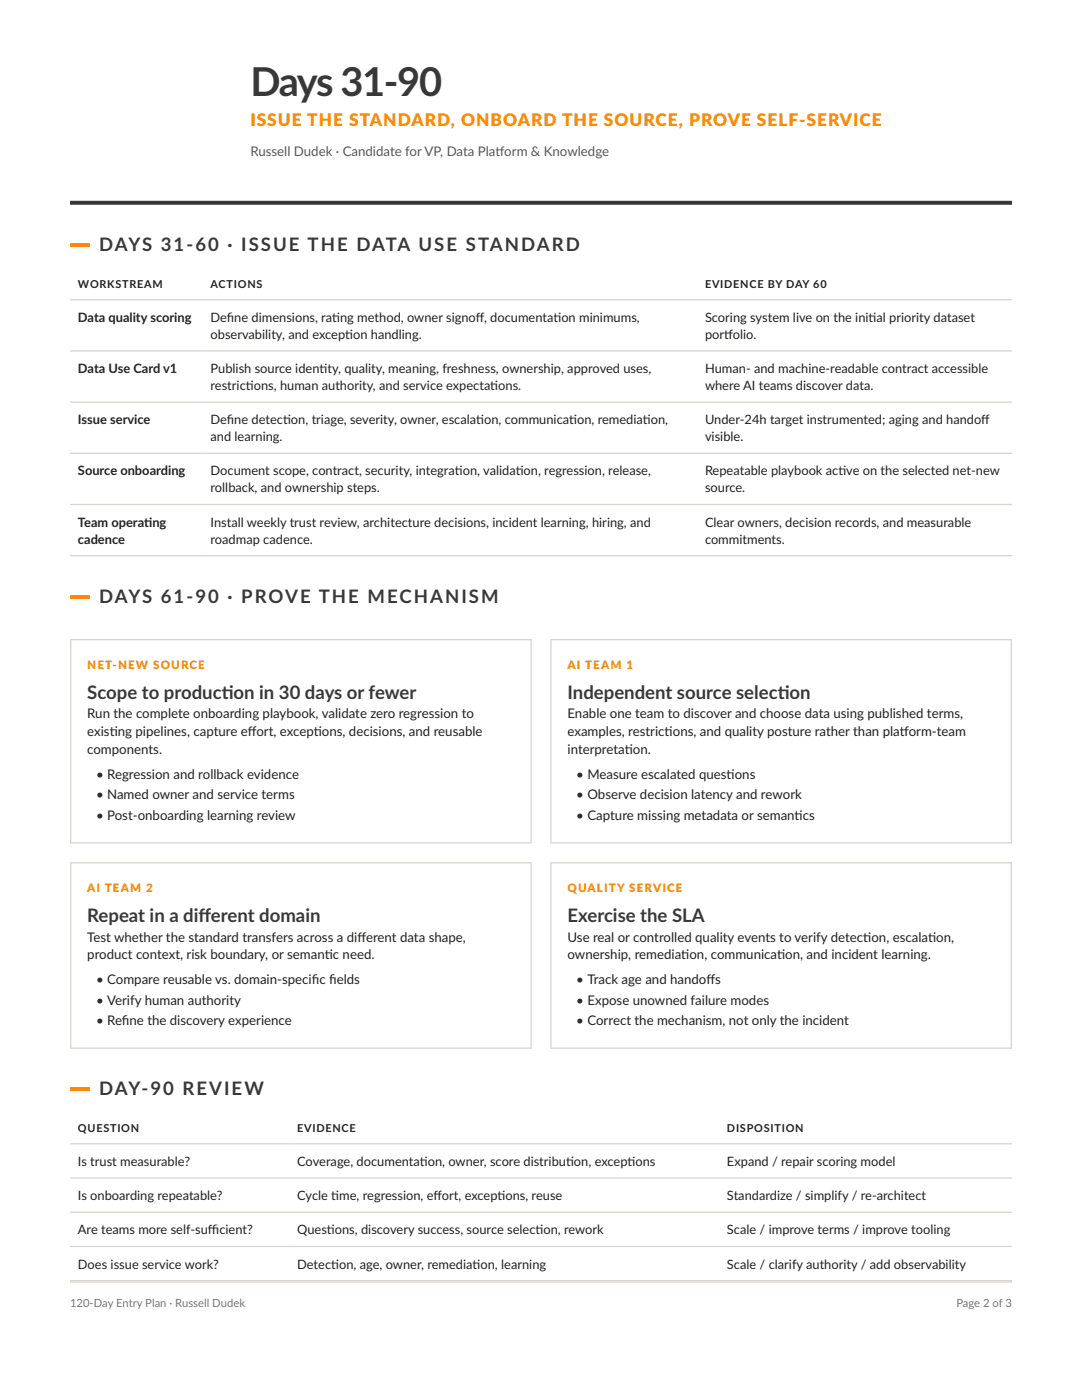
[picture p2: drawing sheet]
<svg xmlns="http://www.w3.org/2000/svg" width="216mm" height="279mm" viewBox="0 0 216 279" stroke-linecap="round" stroke-linejoin="round" font-family="sans-serif">
<defs><g id="words">
<text font-size="7.9" fill="#383838" x="50" y="19.2">Days 31-90</text>
<g font-size="3.7" fill="#383838">
<text x="19.8" y="50.1">DAYS 31-60 · ISSUE THE DATA USE STANDARD</text>
<text x="19.8" y="120.3">DAYS 61-90 · PROVE THE MECHANISM</text>
<text x="17.4" y="139.4">Scope to product</text>
<text x="44.2" y="139.4">ion in 30 days or fewer</text>
<text x="113.2" y="139.4">Independent source select</text>
<text x="155.2" y="139.4">ion</text>
<text x="17.4" y="184">Repeat in a dif</text>
<text x="39.6" y="184">ferent domain</text>
<text x="113.2" y="184">Exercise the SLA</text>
<text x="19.8" y="218.6">DAY-90 REVIEW</text>
</g>
<text font-size="3.4" fill="#ff8900" x="50" y="25.2">ISSUE THE STANDARD, ONBOARD THE SOURCE, PROVE SELF-SERVICE</text>
<g font-size="2.6" fill="#585954">
<text x="50" y="31.1">Russell Dudek · Candidate for VP, Data Plat</text>
<text x="98.9" y="31.1">form &amp; Knowledge</text>
</g>
<g font-size="2.6" fill="#20211f">
<text x="15.6" y="64.2">Data quality scoring</text>
<text x="42" y="64.2">Def</text>
<text x="45.3" y="64.2">ine dimensions, rat</text>
<text x="66.3" y="64.2">ing method, owner signof</text>
<text x="94.9" y="64.2">f, documentat</text>
<text x="110.4" y="64.2">ion minimums,</text>
<text x="140.7" y="64.2">Scoring system live on the init</text>
<text x="173.3" y="64.2">ial priority dataset</text>
<text x="42" y="67.6">observability, and except</text>
<text x="68.9" y="67.6">ion handling.</text>
<text x="140.7" y="67.6">port</text>
<text x="144.5" y="67.6">folio.</text>
<text x="15.6" y="74.4">Data Use Card v1</text>
<text x="42" y="74.4">Publish source ident</text>
<text x="42" y="77.8">restrict</text>
<text x="49.1" y="77.8">ions, human authority, and service expectat</text>
<text x="63.8" y="74.4">ity, quality, meaning, freshness, ownership, approved uses,</text>
<text x="97.8" y="77.8">ions.</text>
<text x="140.7" y="74.4">Human- and machine-readable contract accessible</text>
<text x="140.7" y="77.8">where AI teams discover data.</text>
<text x="15.6" y="84.7">Issue service</text>
<text x="42" y="84.7">Def</text>
<text x="42" y="88">and learning.</text>
<text x="45.3" y="84.7">ine detect</text>
<text x="56.5" y="84.7">ion, triage, severity, owner, escalat</text>
<text x="95" y="84.7">ion, communicat</text>
<text x="113.6" y="84.7">ion, remediat</text>
<text x="128.3" y="84.7">ion,</text>
<text x="140.7" y="84.7">Under-24h target instrumented; aging and handof</text>
<text x="140.7" y="88">visible.</text>
<text x="195.8" y="84.7">f</text>
<text x="15.6" y="94.9">Source onboarding</text>
<text x="42" y="94.9">Document scope, contract, security, integrat</text>
<text x="90.8" y="94.9">ion, validat</text>
<text x="102.9" y="94.9">ion, regression, release,</text>
<text x="140.7" y="94.9">Repeatable playbook act</text>
<text x="167.3" y="94.9">ive on the selected net-new</text>
<text x="42" y="98.3">rollback, and ownership steps.</text>
<text x="140.7" y="98.3">source.</text>
<text x="15.6" y="105.1">Team operat</text>
<text x="28.8" y="105.1">ing</text>
<text x="42" y="105.1">Install weekly trust review, architecture decisions, incident learning, hiring, and</text>
<text x="140.7" y="105.1">Clear owners, decision records, and measurable</text>
<text x="15.6" y="108.5">cadence</text>
<text x="42" y="108.5">roadmap cadence.</text>
<text x="140.7" y="108.5">commitments.</text>
<text x="17.4" y="143.4">Run the complete onboarding playbook, validate zero regression to</text>
<text x="113.2" y="143.4">Enable one team to discover and choose data using published terms,</text>
<text x="17.4" y="147">exist</text>
<text x="21.9" y="147">ing pipelines, capture ef</text>
<text x="49.4" y="147">fort, except</text>
<text x="62.6" y="147">ions, decisions, and reusable</text>
<text x="113.2" y="147">examples, restrict</text>
<text x="132.6" y="147">ions, and quality posture rather than plat</text>
<text x="179.5" y="147">form-team</text>
<text x="17.4" y="150.5">components.</text>
<text x="19.2" y="155.4">• Regression and rollback evidence</text>
<text x="113.2" y="150.5">interpretat</text>
<text x="115" y="155.4">• Measure escalated quest</text>
<text x="124.7" y="150.5">ion.</text>
<text x="145" y="155.4">ions</text>
<text x="19.2" y="159.5">• Named owner and service terms</text>
<text x="115" y="159.5">• Observe decision latency and rework</text>
<text x="19.2" y="163.6">• Post-onboarding learning review</text>
<text x="115" y="163.6">• Capture missing metadata or semant</text>
<text x="158.6" y="163.6">ics</text>
<text x="17.4" y="187.9">Test whether the standard transfers across a dif</text>
<text x="17.4" y="191.5">product context, risk boundary, or semant</text>
<text x="64.8" y="191.5">ic need.</text>
<text x="71.3" y="187.9">ferent data shape,</text>
<text x="113.2" y="187.9">Use real or controlled quality events to verify detect</text>
<text x="113.2" y="191.5">ownership, remediat</text>
<text x="135.9" y="191.5">ion, communicat</text>
<text x="155.1" y="191.5">ion, and incident learning.</text>
<text x="172.3" y="187.9">ion, escalat</text>
<text x="185.2" y="187.9">ion,</text>
<text x="19.2" y="196.4">• Compare reusable vs. domain-specif</text>
<text x="62.2" y="196.4">ic f</text>
<text x="65.7" y="196.4">ields</text>
<text x="115" y="196.4">• Track age and handof</text>
<text x="140.9" y="196.4">fs</text>
<text x="19.2" y="200.5">• Verify human authority</text>
<text x="115" y="200.5">• Expose unowned failure modes</text>
<text x="19.2" y="204.6">• Ref</text>
<text x="24.3" y="204.6">ine the discovery experience</text>
<text x="115" y="204.6">• Correct the mechanism, not only the incident</text>
<text x="15.6" y="232.7">Is trust measurable?</text>
<text x="59.3" y="232.7">Coverage, documentat</text>
<text x="83.8" y="232.7">ion, owner, score distribut</text>
<text x="113" y="232.7">ion, except</text>
<text x="125.2" y="232.7">ions</text>
<text x="145.1" y="232.7">Expand / repair scoring model</text>
<text x="15.6" y="239.5">Is onboarding repeatable?</text>
<text x="59.3" y="239.5">Cycle t</text>
<text x="66.1" y="239.5">ime, regression, ef</text>
<text x="86.5" y="239.5">fort, except</text>
<text x="99.3" y="239.5">ions, reuse</text>
<text x="145.1" y="239.5">Standardize / simplify / re-architect</text>
<text x="15.6" y="246.3">Are teams more self-suf</text>
<text x="41.5" y="246.3">f</text>
<text x="41.5" y="246.3">icient?</text>
<text x="59.3" y="246.3">Quest</text>
<text x="65.2" y="246.3">ions, discovery success, source select</text>
<text x="106.9" y="246.3">ion, rework</text>
<text x="145.1" y="246.3">Scale / improve terms / improve tooling</text>
<text x="15.6" y="253.2">Does issue service work?</text>
<text x="59.3" y="253.2">Detect</text>
<text x="66.1" y="253.2">ion, age, owner, remediat</text>
<text x="94.3" y="253.2">ion, learning</text>
<text x="145.1" y="253.2">Scale / clarify authority / add observability</text>
</g>
<g font-size="2.3" fill="#ff8900">
<text x="17.4" y="133.4">NET-NEW SOURCE</text>
<text x="113.2" y="133.4">AI TEAM 1</text>
<text x="17.4" y="178">AI TEAM 2</text>
<text x="113.2" y="178">QUALITY SERVICE</text>
</g>
<g font-size="2.2" fill="#20211f">
<text x="15.6" y="57.5">WORKSTREAM</text>
<text x="42" y="57.5">ACTIONS</text>
<text x="140.7" y="57.5">EVIDENCE BY DAY 60</text>
<text x="15.6" y="226">QUESTION</text>
<text x="59.3" y="226">EVIDENCE</text>
<text x="145.1" y="226">DISPOSITION</text>
</g>
<g font-size="2.2" fill="#777872">
<text x="14" y="260.8">120-Day Entry Plan · Russell Dudek</text>
<text x="190.8" y="260.8">Page 2 of 3</text>
</g>
</g></defs>
<path d="M14 40l187.9 .1zM14 40h187.9v.9h-187.9z" fill-rule="evenodd" fill="#383838"/>
<path d="M14 59.8h187.9M14 70h187.9M14 80.3h187.9M14 90.5h187.9M14 100.7h187.9M14 110.9h187.9" fill="none" stroke="#d8d6cf" stroke-width=".26"/>
<g fill="#d8d6cf">
<path d="M14.2 127.8h91.6v40.3h-91.6zM14 127.5h92.1v40.9h-92.1z" fill-rule="evenodd"/>
<path d="M110.1 127.8h91.6v40.3h-91.6zM109.8 127.5h92.1v40.9h-92.1z" fill-rule="evenodd"/>
<path d="M14.2 172.3h91.6v36.8h-91.6zM14 172.1h92.1v37.2h-92.1z" fill-rule="evenodd"/>
<path d="M110.1 172.3h91.6v36.8h-91.6zM109.8 172.1h92.1v37.2h-92.1z" fill-rule="evenodd"/>
</g>
<path d="M14 228.3h187.9M14 235.1h187.9M14 241.9h187.9M14 248.8h187.9M14 255.6h187.9" fill="none" stroke="#d8d6cf" stroke-width=".26"/>
<path d="M14 256h187.9zM14 255.7h187.9v.3h-187.9z" fill-rule="evenodd" fill="#d8d6cf"/>
<g fill="#ff8900">
<path d="M14 48.6h3.9v.8h-3.9z"/>
<path d="M14 118.7h3.9v.8h-3.9z"/>
<path d="M14 217h3.9v.8h-3.9z"/>
</g>
<use href="#words"/>
</svg>
